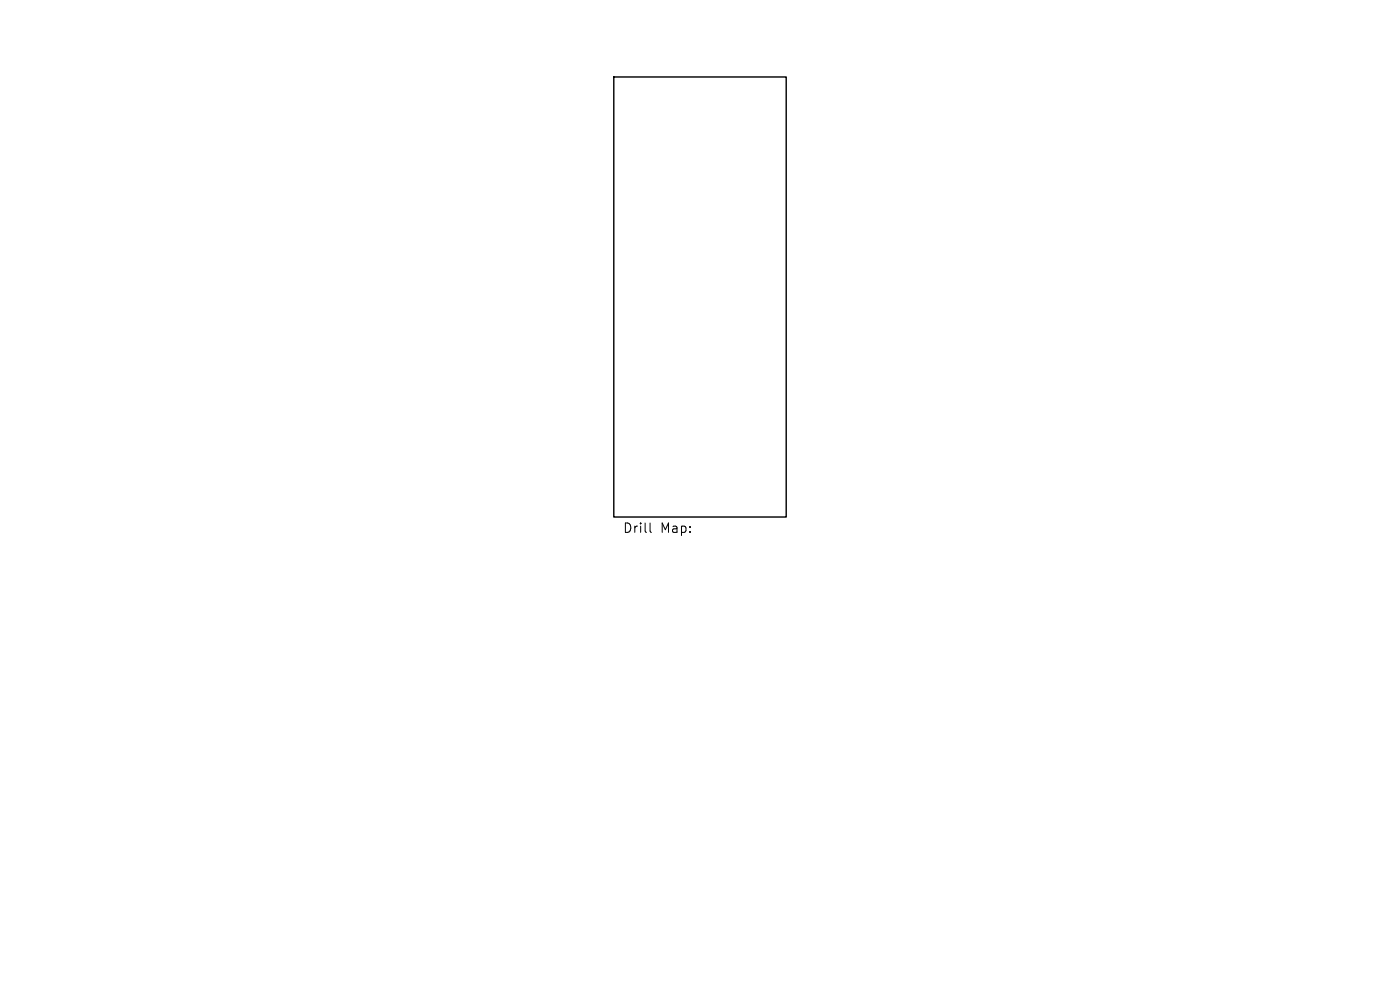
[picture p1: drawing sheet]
<svg xmlns="http://www.w3.org/2000/svg" width="297mm" height="210mm" viewBox="0 0 297 210" stroke-linecap="round" stroke-linejoin="round" font-family="sans-serif">
<defs><g id="words">
<g font-size="2.8">
<text x="132.1" y="113.3">Drill</text>
<text x="140.1" y="113.3">Map:</text>
</g>
</g></defs>
<path d="M130.2 16.3h36.6v93.4h-36.6z" fill="none" stroke="#000" stroke-width=".3"/>
<path d="M137.9 110.9v1.8l.3 .2" fill="none" stroke="#000" stroke-width=".21"/>
<use href="#words"/>
</svg>
